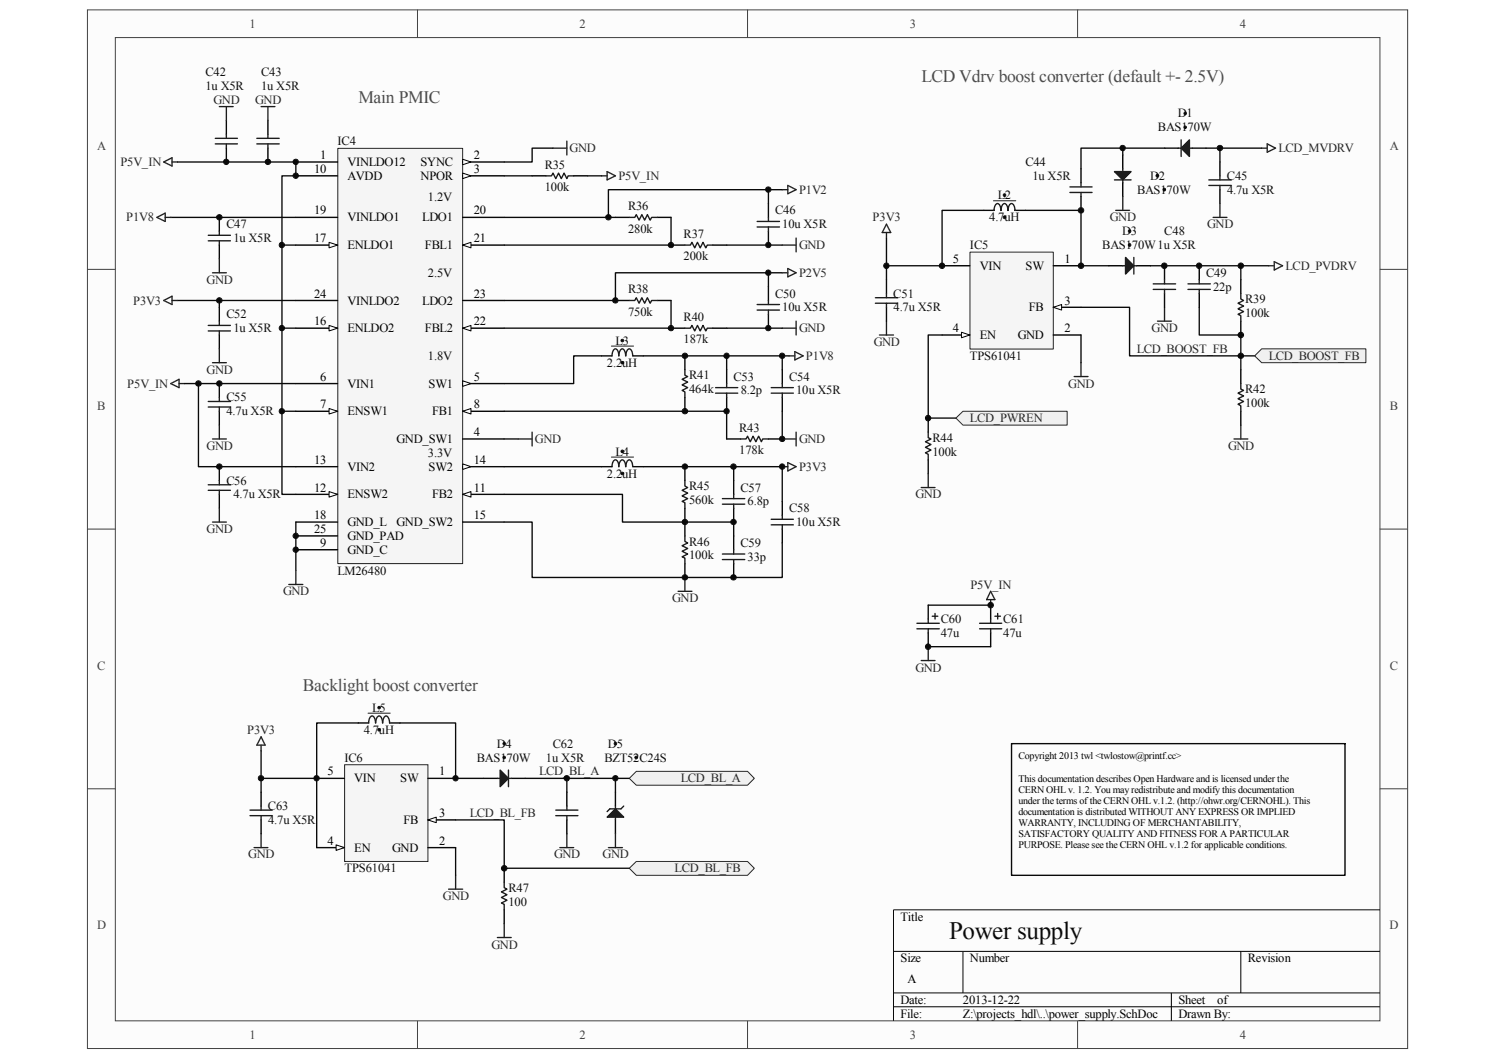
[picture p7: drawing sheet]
<svg xmlns="http://www.w3.org/2000/svg" width="297mm" height="210mm" viewBox="0 0 297 210" stroke-linecap="round" stroke-linejoin="round" font-family="sans-serif">
<defs><g id="words">
<text font-size="5" fill="#0e0e0e" x="188.6" y="186.5">Power supply</text>
<g font-size="3.5" fill="#4c4c4c">
<text x="183" y="16.3">LCD Vdrv boost converter (default +- 2.5V)</text>
<text x="71.2" y="20.4">Main PMIC</text>
<text x="60.2" y="137.4">Backlight boost converter</text>
</g>
<g font-size="2.5" fill="#404040">
<text x="49.6" y="5.5">1</text>
<text x="115.2" y="5.5">2</text>
<text x="180.7" y="5.5">3</text>
<text x="246.3" y="5.5">4</text>
<text x="19.3" y="29.9">A</text>
<text x="276.1" y="29.9">A</text>
<text x="19.3" y="81.5">B</text>
<text x="276.1" y="81.5">B</text>
<text x="19.3" y="133.1">C</text>
<text x="276.1" y="133.1">C</text>
<text x="19.3" y="184.7">D</text>
<text x="276" y="184.7">D</text>
<text x="49.6" y="206.4">1</text>
<text x="115.2" y="206.4">2</text>
<text x="180.7" y="206.4">3</text>
<text x="246.3" y="206.4">4</text>
</g>
<g font-size="2.5" fill="#0e0e0e">
<text x="40.8" y="15.1">C42</text>
<text x="40.8" y="17.8">1u X5R</text>
<text x="51.9" y="17.8">1u X5R</text>
<text x="51.9" y="15.1">C43</text>
<text x="234" y="23.3">D1</text>
<text x="67.1" y="28.8">IC4</text>
<text x="230" y="26.1">BAS170W</text>
<text x="108.2" y="33.5">R35</text>
<text x="203.7" y="33">C44</text>
<text x="205.1" y="35.7">1u X5R</text>
<text x="228.5" y="35.7">D2</text>
<text x="243.7" y="35.7">C45</text>
<text x="85" y="39.8">1.2V</text>
<text x="108.2" y="37.9">100k</text>
<text x="124.8" y="41.8">R36</text>
<text x="198.2" y="39.6">L2</text>
<text x="225.9" y="38.5">BAS170W</text>
<text x="243.8" y="38.5">4.7u X5R</text>
<text x="45" y="45.3">C47</text>
<text x="124.8" y="46.2">280k</text>
<text x="135.8" y="47.3">R37</text>
<text x="154" y="42.6">C46</text>
<text x="155.4" y="45.3">10u X5R</text>
<text x="196.5" y="44">4.7uH</text>
<text x="222.9" y="46.7">D3</text>
<text x="231.3" y="46.7">C48</text>
<text x="46.4" y="48.1">1u X5R</text>
<text x="135.8" y="51.7">200k</text>
<text x="192.7" y="49.5">IC5</text>
<text x="219" y="49.5">BAS170W1u X5R</text>
<text x="85" y="55">2.5V</text>
<text x="124.8" y="58.3">R38</text>
<text x="154" y="59.1">C50</text>
<text x="177.5" y="59.1">C51</text>
<text x="239.6" y="55">C49</text>
<text x="241" y="57.8">22p</text>
<text x="45" y="63.3">C52</text>
<text x="124.8" y="62.7">750k</text>
<text x="135.8" y="63.8">R40</text>
<text x="155.4" y="61.9">10u X5R</text>
<text x="177.5" y="61.9">4.7u X5R</text>
<text x="247.3" y="63">100k</text>
<text x="247.3" y="60.2">R39</text>
<text x="46.4" y="66">1u X5R</text>
<text x="85" y="71.5">1.8V</text>
<text x="122.3" y="68.5">L3</text>
<text x="135.8" y="68.2">187k</text>
<text x="192.7" y="71.5">TPS61041</text>
<text x="120.6" y="72.9">2.2uH</text>
<text x="136.9" y="75.4">R41</text>
<text x="145.7" y="75.6">C53</text>
<text x="156.8" y="75.6">C54</text>
<text x="45" y="82.5">4.7u X5R</text>
<text x="45" y="79.8">C55</text>
<text x="136.9" y="78.1">464k</text>
<text x="147.2" y="78.4">8.2p</text>
<text x="158.2" y="78.4">10u X5R</text>
<text x="247.3" y="78.1">R42</text>
<text x="247.3" y="80.9">100k</text>
<text x="146.9" y="85.8">R43</text>
<text x="185.2" y="87.8">R44</text>
<text x="85" y="90.8">3.3V</text>
<text x="120.6" y="94.9">2.2uH</text>
<text x="122.3" y="90.5">L4</text>
<text x="146.9" y="90.2">178k</text>
<text x="185.2" y="90.5">100k</text>
<text x="45" y="96.3">C56</text>
<text x="46.4" y="99">4.7u X5R</text>
<text x="136.9" y="97.4">R45</text>
<text x="136.9" y="100.1">560k</text>
<text x="147.1" y="97.7">C57</text>
<text x="148.5" y="100.4">6.8p</text>
<text x="156.8" y="101.8">C58</text>
<text x="158.2" y="104.5">10u X5R</text>
<text x="136.9" y="108.4">R46</text>
<text x="136.9" y="111.1">100k</text>
<text x="147.1" y="108.7">C59</text>
<text x="148.5" y="111.4">33p</text>
<text x="67.1" y="114.2">LM26480</text>
<text x="186.9" y="123.8">C60</text>
<text x="199.3" y="123.8">C61</text>
<text x="186.9" y="126.5">47u</text>
<text x="199.3" y="126.5">47u</text>
<text x="74" y="141.4">L5</text>
<text x="72.3" y="145.8">4.7uH</text>
<text x="98.7" y="148.5">D4</text>
<text x="109.8" y="148.5">C62</text>
<text x="120.8" y="148.5">D5</text>
<text x="68.5" y="151.3">IC6</text>
<text x="94.7" y="151.3">BAS170W</text>
<text x="108.5" y="151.3">1u X5R</text>
<text x="120.1" y="151.3">BZT52C24S</text>
<text x="53.2" y="161">C63</text>
<text x="53.3" y="163.7">4.7u X5R</text>
<text x="68.5" y="173.3">TPS61041</text>
<text x="101" y="179.9">100</text>
<text x="101" y="177.2">R47</text>
</g>
<g font-size="2.5" fill="#262626">
<text x="42.4" y="20.6">GND</text>
<text x="50.7" y="20.6">GND</text>
<text x="23.9" y="33">P5V_IN</text>
<text x="113.2" y="30.2">GND</text>
<text x="122.9" y="35.7">P5V_IN</text>
<text x="254" y="30.2">LCD_MVDRV</text>
<text x="158.8" y="38.5">P1V2</text>
<text x="25.1" y="44">P1V8</text>
<text x="173.4" y="44">P3V3</text>
<text x="220.5" y="44">GND</text>
<text x="239.8" y="45.3">GND</text>
<text x="158.8" y="49.5">GND</text>
<text x="255.3" y="53.6">LCD_PVDRV</text>
<text x="41" y="56.4">GND</text>
<text x="158.8" y="55">P2V5</text>
<text x="26.5" y="60.5">P3V3</text>
<text x="158.8" y="66">GND</text>
<text x="160.1" y="71.5">P1V8</text>
<text x="173.6" y="68.8">GND</text>
<text x="225.8" y="70.1">LCD_BOOST_FB</text>
<text x="228.8" y="66">GND</text>
<text x="252" y="71.5">LCD_BOOST_FB</text>
<text x="25.3" y="77">P5V_IN</text>
<text x="41" y="74.3">GND</text>
<text x="212.2" y="77">GND</text>
<text x="192.7" y="83.9">LCD_PWREN</text>
<text x="41" y="89.4">GND</text>
<text x="106.3" y="88">GND</text>
<text x="158.8" y="88">GND</text>
<text x="244" y="89.4">GND</text>
<text x="158.8" y="93.5">P3V3</text>
<text x="181.9" y="99">GND</text>
<text x="41" y="105.9">GND</text>
<text x="56.2" y="118.3">GND</text>
<text x="133.5" y="119.7">GND</text>
<text x="192.8" y="116.9">P5V_IN</text>
<text x="181.9" y="133.4">GND</text>
<text x="49.1" y="145.8">P3V3</text>
<text x="107.1" y="154.1">LCD_BL_A</text>
<text x="135.3" y="155.4">LCD_BL_A</text>
<text x="93.3" y="162.3">LCD_BL_FB</text>
<text x="49.3" y="170.6">GND</text>
<text x="110.1" y="170.6">GND</text>
<text x="119.7" y="170.6">GND</text>
<text x="134" y="173.3">LCD_BL_FB</text>
<text x="88" y="178.8">GND</text>
<text x="97.6" y="188.5">GND</text>
</g>
<g font-size="2.5">
<text x="62.4" y="34.3">10</text>
<text x="63.6" y="31.6">1</text>
<text x="69" y="33">VINLDO12</text>
<text x="69" y="35.7">AVDD</text>
<text x="83.5" y="35.7">NPOR</text>
<text x="83.5" y="33">SYNC</text>
<text x="94.1" y="31.6">2</text>
<text x="94.1" y="34.3">3</text>
<text x="62.4" y="42.6">19</text>
<text x="69" y="44">VINLDO1</text>
<text x="83.9" y="44">LDO1</text>
<text x="94.1" y="42.6">20</text>
<text x="62.4" y="48.1">17</text>
<text x="69" y="49.5">ENLDO1</text>
<text x="84.4" y="49.5">FBL1</text>
<text x="94.1" y="48.1">21</text>
<text x="189.3" y="52.2">5</text>
<text x="194.6" y="53.6">VIN</text>
<text x="203.7" y="53.6">SW</text>
<text x="211.5" y="52.2">1</text>
<text x="62.4" y="59.1">24</text>
<text x="94.1" y="59.1">23</text>
<text x="62.4" y="64.6">16</text>
<text x="69" y="60.5">VINLDO2</text>
<text x="83.9" y="60.5">LDO2</text>
<text x="94.1" y="64.6">22</text>
<text x="204.4" y="61.9">FB</text>
<text x="211.5" y="60.5">3</text>
<text x="69" y="66">ENLDO2</text>
<text x="84.4" y="66">FBL2</text>
<text x="189.3" y="66">4</text>
<text x="194.6" y="67.4">EN</text>
<text x="202.2" y="67.4">GND</text>
<text x="211.5" y="66">2</text>
<text x="63.6" y="75.6">6</text>
<text x="69" y="77">VIN1</text>
<text x="85.1" y="77">SW1</text>
<text x="94.1" y="75.6">5</text>
<text x="63.6" y="81.1">7</text>
<text x="69" y="82.5">ENSW1</text>
<text x="85.9" y="82.5">FB1</text>
<text x="94.1" y="81.1">8</text>
<text x="78.8" y="88">GND_SW1</text>
<text x="94.1" y="86.6">4</text>
<text x="62.4" y="92.2">13</text>
<text x="69" y="93.5">VIN2</text>
<text x="85.1" y="93.5">SW2</text>
<text x="94.1" y="92.2">14</text>
<text x="62.4" y="97.7">12</text>
<text x="69" y="99">ENSW2</text>
<text x="85.9" y="99">FB2</text>
<text x="94.1" y="97.7">11</text>
<text x="62.4" y="103.2">18</text>
<text x="62.4" y="105.9">25</text>
<text x="69" y="104.5">GND_L</text>
<text x="69" y="107.3">GND_PAD</text>
<text x="78.8" y="104.5">GND_SW2</text>
<text x="94.1" y="103.2">15</text>
<text x="63.6" y="108.7">9</text>
<text x="69" y="110">GND_C</text>
<text x="65" y="154.1">5</text>
<text x="70.4" y="155.4">VIN</text>
<text x="79.5" y="155.4">SW</text>
<text x="87.2" y="154.1">1</text>
<text x="65" y="167.8">4</text>
<text x="80.1" y="163.7">FB</text>
<text x="87.2" y="167.8">2</text>
<text x="87.2" y="162.3">3</text>
<text x="70.4" y="169.2">EN</text>
<text x="77.9" y="169.2">GND</text>
<text x="178.9" y="183">Title</text>
<text x="178.9" y="191.2">Size</text>
<text x="192.7" y="191.2">Number</text>
<text x="247.9" y="191.2">Revision</text>
<text x="180.3" y="195.3">A</text>
<text x="178.9" y="199.5">Date:</text>
<text x="178.9" y="202.2">File:</text>
<text x="191.3" y="199.5">2013-12-22</text>
<text x="191.3" y="202.2">Z:\projects_hdl\..\power_supply.SchDoc</text>
<text x="234.1" y="199.5">Sheet</text>
<text x="234.1" y="202.2">Drawn By:</text>
<text x="241.8" y="199.5">of</text>
</g>
<g font-size="2">
<text x="202.4" y="150.9">Copyright 2013 twl &lt;twlostow@printf.cc&gt;</text>
<text x="202.4" y="155.3">This documentation describes Open Hardware and is licensed under the</text>
<text x="202.4" y="157.5">CERN OHL v. 1.2. You may redistribute and modify this documentation</text>
<text x="202.4" y="159.7">under the terms of the CERN OHL v.1.2. (http://ohwr.org/CERNOHL). This</text>
<text x="202.4" y="161.9">documentation is distributed WITHOUT ANY EXPRESS OR IMPLIED</text>
<text x="202.4" y="164.1">WARRANTY, INCLUDING OF MERCHANTABILITY,</text>
<text x="202.4" y="166.3">SATISFACTORY QUALITY AND FITNESS FOR A PARTICULAR</text>
<text x="202.4" y="168.5">PURPOSE. Please see the CERN OHL v.1.2 for applicable conditions.</text>
</g>
</g></defs>
<path d="M17.4 2h262.2v206.3h-262.2z" fill="#fcfcfc"/>
<path d="M17.4 2h262.2v206.3h-262.2z" fill="none" stroke="#404040" stroke-width=".2"/>
<path d="M23 7.5h251.1v195.3h-251.1z" fill="#fcfcfc"/>
<g fill="none" stroke="#404040" stroke-width=".2">
<path d="M22.9 7.5h251.2v195.3h-251.2zM82.9 1.9v5.5M148.5 1.9v5.5M214.1 1.9v5.5M17.4 53.5h5.5M274.1 53.5h5.5M17.4 105.1h5.5M274.1 105.1h5.5M17.4 156.7h5.5M274.1 156.7h5.5M82.9 202.8v5.5M148.5 202.8v5.5"/>
<path d="M214.1 202.8v5.5"/>
</g>
<path d="M177.5 189h96.6M177.5 197.3h96.6M191.3 189v8.3M232.7 197.3v5.5M246.5 189v8.3M274.1 180.8h-96.6v22M177.5 200h96.6" fill="none" stroke="#000" stroke-width=".2"/>
<path d="M68.5 152h16.5v19.2h-16.5z" fill="#f5f5f5"/>
<path d="M68.5 151.9h16.5v19.3h-16.5z" fill="none" stroke="#262626" stroke-width=".2"/>
<path d="M62.9 154.6h5.5M62.9 168.4h5.5" fill="none" stroke="#000" stroke-width=".27"/>
<path d="M66.8 167.9l1.6 .5-1.6 .6z" fill="#fcfcfc"/>
<path d="M66.8 167.9l1.6 .5-1.6 .6z" fill="none" stroke="#000" stroke-width=".2"/>
<path d="M85 154.6h5.5M85 162.9h5.5" fill="none" stroke="#000" stroke-width=".27"/>
<path d="M85 162.9l1.7-.6v1.1z" fill="#fcfcfc"/>
<path d="M85 162.9l1.7-.6v1.1z" fill="none" stroke="#000" stroke-width=".2"/>
<path d="M96 154.6h2.8M101.6 154.6h2.7M85 168.4h5.5" fill="none" stroke="#000" stroke-width=".27"/>
<path d="M51.9 157.4v-2.8h11v13.8M71.2 143.6h-8.3v11M79.5 143.6h11v11h5.5M104.3 154.6h8.3v2.8M90.5 168.4v5.5" fill="none" stroke="#0e0e0e" stroke-width=".27"/>
<path d="M50.5 168.4h2.7M51.9 165.7v2.7M89.1 176.7h2.8M90.5 173.9v2.8M111.2 168.4h2.8M112.6 165.7v2.7" fill="none" stroke="#262626" stroke-width=".27"/>
<path d="M98.8 154.6h2.8" fill="none" stroke="#1c1c1c" stroke-width=".27"/>
<path d="M99.4 153l1.6 1.6-1.6 1.7z" fill="#1c1c1c"/>
<path d="M99.4 153l1.6 1.6-1.6 1.7zM101 153v3.3" fill="none" stroke="#1c1c1c" stroke-width=".27"/>
<circle cx="100.2" cy="147.7" r=".25" fill="#0e0e0e"/>
<circle cx="100.2" cy="147.7" r=".25" fill="none" stroke="#0e0e0e" stroke-width=".2"/>
<circle cx="100.2" cy="150.5" r=".25" fill="#0e0e0e"/>
<circle cx="100.2" cy="150.5" r=".25" fill="none" stroke="#0e0e0e" stroke-width=".2"/>
<path d="M112.6 154.6h12.4" fill="none" stroke="#0e0e0e" stroke-width=".27"/>
<path d="M125 154.6l1.4-1.4h22.1l1.4 1.4-1.4 1.4h-22.1z" fill-rule="evenodd" fill="#f0f0f0"/>
<path d="M125 154.6l1.4-1.4h22.1l1.4 1.4-1.4 1.4h-22.1z" fill="none" stroke="#262626" stroke-width=".2"/>
<path d="M122.3 157.4v2.7M122.3 162.9v2.8" fill="none" stroke="#000" stroke-width=".27"/>
<path d="M120.6 162.3l1.7-1.6 1.6 1.6z" fill="#1c1c1c"/>
<path d="M120.6 162.3l1.7-1.6 1.6 1.6zM122.3 160.1v2.8M123.9 160.1l-.5 .6h-2.2l-.6 .5" fill="none" stroke="#1c1c1c" stroke-width=".27"/>
<circle cx="122.3" cy="147.7" r=".26" fill="#0e0e0e"/>
<circle cx="122.3" cy="147.7" r=".26" fill="none" stroke="#0e0e0e" stroke-width=".2"/>
<circle cx="126.4" cy="150.5" r=".27" fill="#0e0e0e"/>
<circle cx="126.4" cy="150.5" r=".27" fill="none" stroke="#0e0e0e" stroke-width=".2"/>
<path d="M71.2 143.6h2M77.4 143.6h2.1" fill="none" stroke="#000" stroke-width=".27"/>
<path d="M73.2 143.6l.1-.4a.77 .77 0 0 1 .8-.9l.4 .5 .1 .8M74.6 143.6l.1-.4a.77 .77 0 0 1 .8-.9l.4 .5 .1 .8M76 143.6l.1-.4a.73 .73 0 0 1 .9-.8l.3 .7 .1 .5" fill="none" stroke="#1c1c1c" stroke-width=".27"/>
<path d="M73.1 141.7h4.4" fill="none" stroke="#1c1c1c" stroke-width=".2"/>
<circle cx="75.3" cy="140.6" r=".26" fill="#0e0e0e"/>
<circle cx="75.3" cy="140.6" r=".26" fill="none" stroke="#0e0e0e" stroke-width=".2"/>
<circle cx="75.3" cy="145" r=".26" fill="#0e0e0e"/>
<circle cx="75.3" cy="145" r=".26" fill="none" stroke="#0e0e0e" stroke-width=".2"/>
<path d="M122.3 154.6v2.8M90.5 162.9h9.7v9.6h24.8" fill="none" stroke="#0e0e0e" stroke-width=".27"/>
<path d="M120.9 168.4h2.8M122.3 165.7v2.7" fill="none" stroke="#262626" stroke-width=".27"/>
<path d="M125 172.5l1.4-1.3h22.1l1.4 1.3-1.4 1.4h-22.1z" fill-rule="evenodd" fill="#f0f0f0"/>
<path d="M125 172.5l1.4-1.3h22.1l1.4 1.3-1.4 1.4h-22.1z" fill="none" stroke="#262626" stroke-width=".2"/>
<path d="M67.1 29.5h24.8v82.5h-24.8z" fill="#f5f5f5"/>
<path d="M67.1 29.5h24.8v82.5h-24.8z" fill="none" stroke="#262626" stroke-width=".2"/>
<path d="M58.8 32.2h8.3M91.9 32.2h8.3" fill="none" stroke="#000" stroke-width=".27"/>
<path d="M91.9 31.6l1.7 .6-1.7 .5z" fill="#fcfcfc"/>
<path d="M91.9 31.6l1.7 .6-1.7 .5z" fill="none" stroke="#000" stroke-width=".2"/>
<path d="M91.9 34.9h8.3" fill="none" stroke="#000" stroke-width=".27"/>
<path d="M91.9 34.4l1.7 .5-1.7 .6z" fill="#fcfcfc"/>
<path d="M91.9 34.4l1.7 .5-1.7 .6z" fill="none" stroke="#000" stroke-width=".2"/>
<path d="M91.9 76.2h8.3M91.9 87.2h8.3" fill="none" stroke="#000" stroke-width=".27"/>
<path d="M91.9 75.7l1.7 .5-1.7 .6z" fill="#fcfcfc"/>
<path d="M91.9 75.7l1.7 .5-1.7 .6z" fill="none" stroke="#000" stroke-width=".2"/>
<path d="M58.8 76.2h8.3M58.8 81.7h8.3" fill="none" stroke="#000" stroke-width=".27"/>
<path d="M65.4 81.2l1.7 .5-1.7 .6z" fill="#fcfcfc"/>
<path d="M65.4 81.2l1.7 .5-1.7 .6z" fill="none" stroke="#000" stroke-width=".2"/>
<path d="M91.9 81.7h8.3" fill="none" stroke="#000" stroke-width=".27"/>
<path d="M91.9 81.7l1.7-.5v1.1z" fill="#fcfcfc"/>
<path d="M91.9 81.7l1.7-.5v1.1z" fill="none" stroke="#000" stroke-width=".2"/>
<path d="M58.8 34.9h8.3M91.9 98.2h8.3M58.8 109.2h8.3" fill="none" stroke="#000" stroke-width=".27"/>
<path d="M91.9 98.2l1.7-.5v1.1z" fill="#fcfcfc"/>
<path d="M91.9 98.2l1.7-.5v1.1z" fill="none" stroke="#000" stroke-width=".2"/>
<path d="M58.8 98.2h8.3" fill="none" stroke="#000" stroke-width=".27"/>
<path d="M65.4 97.7l1.7 .5-1.7 .6z" fill="#fcfcfc"/>
<path d="M65.4 97.7l1.7 .5-1.7 .6z" fill="none" stroke="#000" stroke-width=".2"/>
<path d="M58.8 92.7h8.3M91.9 92.7h8.3" fill="none" stroke="#000" stroke-width=".27"/>
<path d="M91.9 92.2l1.7 .5-1.7 .6z" fill="#fcfcfc"/>
<path d="M91.9 92.2l1.7 .5-1.7 .6z" fill="none" stroke="#000" stroke-width=".2"/>
<path d="M58.8 65.2h8.3M91.9 103.7h8.3" fill="none" stroke="#000" stroke-width=".27"/>
<path d="M65.4 64.7l1.7 .5-1.7 .6z" fill="#fcfcfc"/>
<path d="M65.4 64.7l1.7 .5-1.7 .6z" fill="none" stroke="#000" stroke-width=".2"/>
<path d="M58.8 48.7h8.3" fill="none" stroke="#000" stroke-width=".27"/>
<path d="M65.4 48.1l1.7 .6-1.7 .5z" fill="#fcfcfc"/>
<path d="M65.4 48.1l1.7 .6-1.7 .5z" fill="none" stroke="#000" stroke-width=".2"/>
<path d="M58.8 43.2h8.3M91.9 43.2h8.3M91.9 48.7h8.3M58.8 103.7h8.3" fill="none" stroke="#000" stroke-width=".27"/>
<path d="M91.9 48.7l1.7-.6v1.1z" fill="#fcfcfc"/>
<path d="M91.9 48.7l1.7-.6v1.1z" fill="none" stroke="#000" stroke-width=".2"/>
<path d="M91.9 65.2h8.3" fill="none" stroke="#000" stroke-width=".27"/>
<path d="M91.9 65.2l1.7-.5v1.1z" fill="#fcfcfc"/>
<path d="M91.9 65.2l1.7-.5v1.1z" fill="none" stroke="#000" stroke-width=".2"/>
<g fill="none" stroke="#000" stroke-width=".27">
<path d="M45 23.9v2.8M45 29.4v2.8M53.2 23.9v2.8M53.2 29.4v2.8M105.7 34.9h2.8M114 34.9h2.8M43.6 43.2v2.7M43.6 48.7v2.7M58.8 59.7h8.3M91.9 59.7h8.3M122.3 59.7h2.7M122.3 43.2h2.7"/>
<path d="M130.6 59.7h2.7M130.6 43.2h2.7M133.3 48.7h2.8M141.6 48.7h2.8M152.7 40.4v2.8M152.7 45.9v2.8M152.7 56.9v2.8M43.6 61.1v2.7M43.6 66.6v2.7M43.6 76.2v2.8M133.3 65.2h2.8M136.1 70.7v2.8"/>
<path d="M136.1 79v2.7M141.6 65.2h2.8M144.4 73.5v2.7M144.4 79v2.7M152.7 62.5v2.7M155.4 73.5v2.7M155.4 79v2.7M43.6 81.7v2.8M43.6 92.7v2.8M43.6 98.2v2.8M119.5 92.7h2.1M125.7 92.7h2.1"/>
<path d="M136.1 92.7v2.8M144.4 87.2h2.7M145.8 95.5v2.7M152.7 87.2h2.7M155.4 99.6v2.8M58.8 106.5h8.3M136.1 101v5.5M136.1 112v2.7M145.8 101v2.7M145.8 106.5v2.7M145.8 112v2.7M155.4 105.1v2.8"/>
</g>
<g fill="none" stroke="#1c1c1c" stroke-width=".27">
<path d="M42.8 28.6h4.4M42.8 27.5h4.4M45 26.7v.8M45 28.6v.8M51 28.6h4.5M51 27.5h4.5M53.2 26.7v.8M53.2 28.6v.8M108.5 34.9h1.1l.3-.5 .5 1.1 .6-1.1 .5 1.1 .6-1.1 .5 1.1 .3-.6h1.1M41.4 47.8h4.4M41.4 46.7h4.4M43.6 45.9v.8"/>
<path d="M43.6 47.8v.9M125 59.7h1.1l.3-.6 .6 1.1 .5-1.1 .6 1.1 .5-1.1 .6 1.1 .3-.5h1.1M125 43.2h1.1l.3-.6 .6 1.1 .5-1.1 .6 1.1 .5-1.1 .6 1.1 .3-.5h1.1M136.1 48.7h1.1l.3-.6 .5 1.1 .6-1.1 .5 1.1 .6-1.1 .5 1.1 .3-.5h1.1M150.4 45.1h4.5M150.4 44h4.5M152.7 43.2v.8M152.7 45.1v.8M152.7 59.7v.8M41.4 65.8h4.4M41.4 64.7h4.4M41.4 79.8h4.4"/>
<path d="M43.6 63.8v.9M43.6 65.8v.8M43.6 79v.8M136.1 73.5v1.1l.5 .2-1.1 .6 1.1 .5-1.1 .6 1.1 .5-1.1 .6 .6 .3v1.1M136.1 65.2h1.1l.3-.5 .5 1.1 .6-1.1 .5 1.1 .6-1.1 .5 1.1 .3-.6h1.1M142.2 78.1h4.4M142.2 77h4.4M144.4 76.2v.8M144.4 78.1v.9M150.4 61.6h4.5M150.4 60.5h4.5M152.7 61.6v.9"/>
<path d="M153.2 78.1h4.4M153.2 77h4.4M155.4 76.2v.8M155.4 78.1v.9M41.4 80.9h4.4M41.4 97.4h4.4M41.4 96.3h4.4M43.6 80.9v.8M43.6 95.5v.8M43.6 97.4v.8M121.6 92.7a1.29 1.29 0 0 1 .7-1.3 1.1 1.1 0 0 1 .6 1.3 1.34 1.34 0 0 1 .7-1.3 1.1 1.1 0 0 1 .7 1.3 1.29 1.29 0 0 1 .7-1.3 1.1 1.1 0 0 1 .7 1.3M136.1 95.5v1.1l.5 .3-1.1 .5 1.1 .6-1.1 .5 1.1 .6-1.1 .5 .6 .3v1.1"/>
<path d="M143.5 99.1h4.5M145.8 98.2v.9M147.1 87.2h1.1l.3-.5 .6 1.1 .5-1.1 .6 1.1 .5-1.1 .6 1.1 .2-.6h1.2M136.1 106.5v1.1l.5 .3-1.1 .5 1.1 .6-1.1 .5 1.1 .6-1.1 .5 .6 .3v1.1M143.5 100.2h4.5M143.5 111.2h4.5M143.5 110.1h4.5M145.8 100.2v.8M145.8 109.2v.9M145.8 111.2v.8M153.2 104.3h4.4M153.2 103.2h4.4"/>
<path d="M155.4 102.4v.8M155.4 104.3v.8"/>
</g>
<g fill="none" stroke="#0e0e0e" stroke-width=".27">
<path d="M35.3 32.2h23.5v2.7h-2.8v13.8M100.2 34.9h5.5M109.9 29.4h-4.2v2.8h-5.5M116.8 34.9h2.7M152.7 37.7v2.7M33.9 43.2h24.9M35.3 59.7h23.5M43.6 59.7v1.4M58.8 48.7h-2.8v16.5h2.8M100.2 43.2h22.1M133.3 59.7v5.5h-33.1M144.4 48.7h11"/>
<path d="M152.7 54.2v2.7M155.4 54.2h-33.1v5.5h-22.1M36.7 76.2h2.7M56 65.2v16.5h2.8M58.8 76.2h-19.4v16.5h19.4M144.4 70.7h12.4M144.4 65.2h11M155.4 70.7v2.8M56 81.7v16.5h2.8M100.2 98.2h23.5v5.5h22.1v2.8M100.2 81.7h44.2v5.5M100.2 87.2h2.8"/>
<path d="M145.8 92.7v2.8M155.4 81.7v5.5M58.8 103.7v9.7M100.2 103.7h5.5v11h49.7v-6.8"/>
</g>
<g fill="none" stroke="#262626" stroke-width=".27">
<path d="M32.5 32.2l1.7-.9v1.7zM34.2 32.2h1.1M43.6 21.2h2.7M45 21.2v2.7M51.9 21.2h2.7M53.2 21.2v2.7M109.9 29.4h2.7M112.6 28v2.8M119.5 34.9h1.1M120.6 34.1l1.7 .8-1.7 .8zM155.4 37.7h1.1M156.5 36.8l1.7 .9-1.7 .8z"/>
<path d="M31.2 43.2l1.6-.9v1.7zM32.5 59.7l1.7-.8v1.6zM32.8 43.2h1.1M34.2 59.7h1.1M42.2 54.2h2.8M43.6 51.4v2.8M155.4 54.2h1.1M155.4 48.7h2.8M156.5 53.3l1.7 .9-1.7 .8zM158.2 47.3v2.7M33.9 76.2l1.7-.8v1.6zM35.6 76.2h1.1"/>
<path d="M42.2 72.1h2.8M43.6 69.3v2.8M155.4 65.2h2.8M156.8 70.7h1.1M157.9 69.9l1.7 .8-1.7 .8zM158.2 63.8v2.8M42.2 87.2h2.8M43.6 84.5v2.7M103 87.2h2.7M105.7 85.9v2.7M155.4 92.7h1.1M155.4 87.2h2.8"/>
<path d="M156.5 91.9l1.7 .8-1.7 .9zM158.2 85.9v2.7M42.2 103.7h2.8M43.6 101v2.7M57.4 116.1h2.8M58.8 113.4v2.7M134.7 117.5h2.8M136.1 114.7v2.8"/>
</g>
<path d="M121.5 90.8h4.4" fill="none" stroke="#1c1c1c" stroke-width=".2"/>
<circle cx="123.6" cy="89.7" r=".27" fill="#0e0e0e"/>
<circle cx="123.6" cy="89.7" r=".27" fill="none" stroke="#0e0e0e" stroke-width=".2"/>
<circle cx="123.6" cy="94.1" r=".27" fill="#0e0e0e"/>
<circle cx="123.6" cy="94.1" r=".27" fill="none" stroke="#0e0e0e" stroke-width=".2"/>
<path d="M119.5 70.7h2.1M125.7 70.7h2.1" fill="none" stroke="#000" stroke-width=".27"/>
<path d="M121.6 70.7a1.36 1.36 0 0 1 .7-1.4 1.15 1.15 0 0 1 .6 1.4 1.42 1.42 0 0 1 .7-1.4 1.15 1.15 0 0 1 .7 1.4 1.36 1.36 0 0 1 .7-1.4 1.15 1.15 0 0 1 .7 1.4" fill="none" stroke="#1c1c1c" stroke-width=".27"/>
<path d="M121.5 68.8h4.4" fill="none" stroke="#1c1c1c" stroke-width=".2"/>
<circle cx="123.6" cy="67.7" r=".26" fill="#0e0e0e"/>
<circle cx="123.6" cy="67.7" r=".26" fill="none" stroke="#0e0e0e" stroke-width=".2"/>
<circle cx="123.6" cy="72.1" r=".27" fill="#0e0e0e"/>
<circle cx="123.6" cy="72.1" r=".27" fill="none" stroke="#0e0e0e" stroke-width=".2"/>
<path d="M119.5 70.7h-5.5v5.5h-13.8M127.8 70.7h16.6v2.8M100.2 92.7h19.3M127.8 92.7h27.6v6.9M51.9 149.1v5.5" fill="none" stroke="#0e0e0e" stroke-width=".27"/>
<path d="M51.9 146.4l.8 1.6h-1.7zM51.9 148v1.1" fill="none" stroke="#262626" stroke-width=".27"/>
<path d="M51.9 157.4v2.7M112.6 157.4v2.7M51.9 162.9v2.8M112.6 162.9v2.8" fill="none" stroke="#000" stroke-width=".27"/>
<path d="M49.7 162.1h4.4M49.7 161h4.4M51.9 160.1v.9M51.9 162.1v.8M110.4 162.1h4.4M110.4 161h4.4M112.6 160.1v.9M112.6 162.1v.8" fill="none" stroke="#1c1c1c" stroke-width=".27"/>
<path d="M192.7 50.1h16.6v19.3h-16.6z" fill="#f5f5f5"/>
<path d="M192.7 50.1h16.6v19.3h-16.6z" fill="none" stroke="#262626" stroke-width=".2"/>
<path d="M187.2 52.8h5.5M187.2 66.6h5.5" fill="none" stroke="#000" stroke-width=".27"/>
<path d="M191 66l1.7 .6-1.7 .5z" fill="#fcfcfc"/>
<path d="M191 66l1.7 .6-1.7 .5z" fill="none" stroke="#000" stroke-width=".2"/>
<path d="M209.3 52.8h5.5M209.3 61.1h5.5" fill="none" stroke="#000" stroke-width=".27"/>
<path d="M209.3 61.1l1.6-.6v1.1z" fill="#fcfcfc"/>
<path d="M209.3 61.1l1.6-.6v1.1z" fill="none" stroke="#000" stroke-width=".2"/>
<path d="M220.3 52.8h2.8M225.8 52.8h2.8M209.3 66.6h5.5" fill="none" stroke="#000" stroke-width=".27"/>
<path d="M174.7 66.6h2.8M176.1 63.8v2.8M213.4 74.8h2.8M214.8 72.1v2.7M230 63.8h2.7M231.3 61.1v2.7" fill="none" stroke="#262626" stroke-width=".27"/>
<path d="M203.7 41.8h11.1v11h5.5M228.6 52.8h23.4M214.8 66.6v5.5" fill="none" stroke="#0e0e0e" stroke-width=".27"/>
<path d="M223.1 52.8h2.7" fill="none" stroke="#1c1c1c" stroke-width=".27"/>
<path d="M223.6 51.1l1.7 1.7-1.7 1.7z" fill="#1c1c1c"/>
<path d="M223.6 51.1l1.7 1.7-1.7 1.7zM225.3 51.1v3.4" fill="none" stroke="#1c1c1c" stroke-width=".27"/>
<circle cx="224.4" cy="45.9" r=".27" fill="#0e0e0e"/>
<circle cx="224.4" cy="45.9" r=".27" fill="none" stroke="#0e0e0e" stroke-width=".2"/>
<circle cx="224.4" cy="48.7" r=".26" fill="#0e0e0e"/>
<circle cx="224.4" cy="48.7" r=".26" fill="none" stroke="#0e0e0e" stroke-width=".2"/>
<path d="M195.5 41.8h2M201.6 41.8h2.1" fill="none" stroke="#000" stroke-width=".27"/>
<path d="M197.5 41.8a1.34 1.34 0 0 1 .7-1.4 1.3 1.3 0 0 1 .6 1.4h.1a1.29 1.29 0 0 1 .7-1.4 1.3 1.3 0 0 1 .6 1.4M200.3 41.8a1.29 1.29 0 0 1 .7-1.4 1.3 1.3 0 0 1 .6 1.4" fill="none" stroke="#1c1c1c" stroke-width=".27"/>
<path d="M197.4 39.9h4.4" fill="none" stroke="#1c1c1c" stroke-width=".2"/>
<circle cx="199.5" cy="38.8" r=".27" fill="#0e0e0e"/>
<circle cx="199.5" cy="38.8" r=".27" fill="none" stroke="#0e0e0e" stroke-width=".2"/>
<circle cx="199.5" cy="43.2" r=".27" fill="#0e0e0e"/>
<circle cx="199.5" cy="43.2" r=".27" fill="none" stroke="#0e0e0e" stroke-width=".2"/>
<path d="M176.1 44.5l.9 1.7h-1.7zM176.1 46.2v1.1M252 52.8h1.1M253.1 52l1.7 .8-1.7 .8zM245.1 87.2h2.8M246.5 84.5v2.7" fill="none" stroke="#262626" stroke-width=".27"/>
<path d="M214.8 33.5v2.8M214.8 39v2.8M176.1 55.6v2.7M231.3 52.8v2.8M231.3 58.3v2.8M238.2 52.8v2.8M238.2 58.3v2.8M246.5 55.6v2.7M176.1 61.1v2.7M246.5 63.8v2.8M246.5 73.5v2.7M246.5 81.7v2.8" fill="none" stroke="#000" stroke-width=".27"/>
<g fill="none" stroke="#1c1c1c" stroke-width=".27">
<path d="M212.6 38.2h4.4M212.6 37.1h4.4M214.8 36.3v.8M214.8 38.2v.8M173.9 59.1h4.4M176.1 58.3v.8M229.1 57.5h4.4M229.1 56.4h4.4M231.3 55.6v.8M231.3 57.5v.8M236 57.5h4.4M236 56.4h4.4"/>
<path d="M238.2 55.6v.8M238.2 57.5v.8M246.5 58.3v1.1l.6 .3-1.1 .5 1.1 .6-1.1 .6 1.1 .5-1.1 .6 .5 .2v1.1M173.9 60.2h4.4M176.1 60.2v.9M246.5 76.2v1.1l.6 .3-1.1 .5 1.1 .6-1.1 .5 1.1 .6-1.1 .5 .5 .3v1.1"/>
</g>
<path d="M246.5 52.8v2.8M249.3 70.7h-2.8v2.8" fill="none" stroke="#0e0e0e" stroke-width=".27"/>
<path d="M250.6 69.3h20.7v2.8h-20.7l-1.3-1.4z" fill-rule="evenodd" fill="#f0f0f0"/>
<path d="M250.6 69.3h20.7v2.8h-20.7l-1.3-1.4z" fill="none" stroke="#262626" stroke-width=".2"/>
<path d="M176.1 52.8v2.8M195.5 41.8h-8.3v11h-11.1v-5.5M187.2 66.6h-2.8v16.5h5.5" fill="none" stroke="#0e0e0e" stroke-width=".27"/>
<path d="M184.4 83.1v2.8M184.4 91.4v2.7" fill="none" stroke="#000" stroke-width=".27"/>
<path d="M184.4 85.9v1.1l.6 .2-1.1 .6 1.1 .5-1.1 .6 1.1 .5-1.1 .6 .5 .3v1.1" fill="none" stroke="#1c1c1c" stroke-width=".27"/>
<path d="M183 96.9h2.8M184.4 94.1v2.8" fill="none" stroke="#262626" stroke-width=".27"/>
<path d="M189.9 83.1l1.4-1.4h20.7v2.8h-20.7z" fill-rule="evenodd" fill="#f0f0f0"/>
<path d="M189.9 83.1l1.4-1.4h20.7v2.8h-20.7z" fill="none" stroke="#262626" stroke-width=".2"/>
<path d="M214.8 61.1h9.6v9.6h22.1v-4.1h-8.3v-5.5" fill="none" stroke="#0e0e0e" stroke-width=".27"/>
<path d="M223.1 30.8v2.7M223.1 36.3v2.7" fill="none" stroke="#000" stroke-width=".27"/>
<path d="M223.1 33.5v2.8" fill="none" stroke="#1c1c1c" stroke-width=".27"/>
<path d="M221.4 34.1h3.3l-1.6 1.6z" fill="#1c1c1c"/>
<path d="M221.4 34.1h3.3l-1.6 1.6zM221.4 35.7h3.3" fill="none" stroke="#1c1c1c" stroke-width=".27"/>
<circle cx="229.9" cy="34.9" r=".27" fill="#0e0e0e"/>
<circle cx="229.9" cy="34.9" r=".27" fill="none" stroke="#0e0e0e" stroke-width=".2"/>
<circle cx="231.3" cy="37.7" r=".27" fill="#0e0e0e"/>
<circle cx="231.3" cy="37.7" r=".27" fill="none" stroke="#0e0e0e" stroke-width=".2"/>
<path d="M231.3 29.4h2.8M236.8 29.4h2.8" fill="none" stroke="#000" stroke-width=".27"/>
<path d="M234.1 29.4h2.7" fill="none" stroke="#1c1c1c" stroke-width=".27"/>
<path d="M234.6 29.4l1.7-1.6v3.3z" fill="#1c1c1c"/>
<path d="M234.6 29.4l1.7-1.6v3.3zM234.6 27.8v3.3" fill="none" stroke="#1c1c1c" stroke-width=".27"/>
<circle cx="235.5" cy="22.5" r=".25" fill="#0e0e0e"/>
<circle cx="235.5" cy="22.5" r=".25" fill="none" stroke="#0e0e0e" stroke-width=".2"/>
<circle cx="235.5" cy="25.3" r=".25" fill="#0e0e0e"/>
<circle cx="235.5" cy="25.3" r=".25" fill="none" stroke="#0e0e0e" stroke-width=".2"/>
<path d="M223.1 39v2.8M250.6 29.4h1.1M251.7 28.6l1.7 .8-1.7 .8zM221.7 41.8h2.7M241 43.2h2.7M242.4 40.4v2.8M196.8 117.5l.9 1.6h-1.7zM196.8 119.1v1.1M183 131.2h2.8M184.4 128.5v2.7M98.8 186.3h2.8M100.2 183.5v2.8" fill="none" stroke="#262626" stroke-width=".27"/>
<path d="M155.4 37.7h-34.5v5.5M223.1 29.4v1.4M231.3 29.4h-16.5v4.1M239.6 29.4h2.8v2.8M242.4 29.4h8.2M133.3 43.2v5.5h-33.1M184.4 120.2h12.4M184.4 128.5h12.4" fill="none" stroke="#0e0e0e" stroke-width=".27"/>
<path d="M242.4 32.2v2.7M242.4 37.7v2.7M184.4 120.2v2.8M184.4 125.7v2.8M196.8 120.2v2.8M196.8 125.7v2.8M201 147.7h66.2v26.2h-66.2zM100.2 172.5v2.8M100.2 180.8v2.7" fill="none" stroke="#000" stroke-width=".27"/>
<g fill="none" stroke="#1c1c1c" stroke-width=".27">
<path d="M240.2 36.8h4.4M240.2 35.7h4.4M242.4 34.9v.8M242.4 36.8v.9M182.2 123.8h4.4M182.2 124.9h4.4M184.4 123v.8M184.4 124.9v.8M185.2 122.4h1.1M185.8 121.9v1.1M194.6 123.8h4.4M194.6 124.9h4.4"/>
<path d="M196.8 123v.8M196.8 124.9v.8M197.7 122.4h1.1M198.2 121.9v1.1M100.2 175.3v1.1l.5 .3-1.1 .5 1.1 .6-1.1 .5 1.1 .6-1.1 .5 .6 .3v1.1"/>
</g>
<circle cx="39.4" cy="76.2" r=".54" fill="#0e0e0e"/>
<circle cx="39.4" cy="76.2" r=".54" fill="none" stroke="#0e0e0e" stroke-width=".2"/>
<circle cx="43.6" cy="92.7" r=".54" fill="#0e0e0e"/>
<circle cx="43.6" cy="92.7" r=".54" fill="none" stroke="#0e0e0e" stroke-width=".2"/>
<circle cx="43.6" cy="76.2" r=".54" fill="#0e0e0e"/>
<circle cx="43.6" cy="76.2" r=".54" fill="none" stroke="#0e0e0e" stroke-width=".2"/>
<circle cx="43.6" cy="59.7" r=".54" fill="#0e0e0e"/>
<circle cx="43.6" cy="59.7" r=".54" fill="none" stroke="#0e0e0e" stroke-width=".2"/>
<circle cx="43.6" cy="43.2" r=".54" fill="#0e0e0e"/>
<circle cx="43.6" cy="43.2" r=".54" fill="none" stroke="#0e0e0e" stroke-width=".2"/>
<circle cx="44.9" cy="32.2" r=".54" fill="#0e0e0e"/>
<circle cx="44.9" cy="32.2" r=".54" fill="none" stroke="#0e0e0e" stroke-width=".2"/>
<circle cx="51.8" cy="154.6" r=".53" fill="#0e0e0e"/>
<circle cx="51.8" cy="154.6" r=".53" fill="none" stroke="#0e0e0e" stroke-width=".2"/>
<circle cx="53.2" cy="32.2" r=".54" fill="#0e0e0e"/>
<circle cx="53.2" cy="32.2" r=".54" fill="none" stroke="#0e0e0e" stroke-width=".2"/>
<circle cx="56" cy="81.7" r=".54" fill="#0e0e0e"/>
<circle cx="56" cy="81.7" r=".54" fill="none" stroke="#0e0e0e" stroke-width=".2"/>
<circle cx="56" cy="65.2" r=".54" fill="#0e0e0e"/>
<circle cx="56" cy="65.2" r=".54" fill="none" stroke="#0e0e0e" stroke-width=".2"/>
<circle cx="56" cy="48.7" r=".54" fill="#0e0e0e"/>
<circle cx="56" cy="48.7" r=".54" fill="none" stroke="#0e0e0e" stroke-width=".2"/>
<circle cx="58.8" cy="109.2" r=".53" fill="#0e0e0e"/>
<circle cx="58.8" cy="109.2" r=".53" fill="none" stroke="#0e0e0e" stroke-width=".2"/>
<circle cx="58.8" cy="106.5" r=".53" fill="#0e0e0e"/>
<circle cx="58.8" cy="106.5" r=".53" fill="none" stroke="#0e0e0e" stroke-width=".2"/>
<circle cx="58.8" cy="34.9" r=".53" fill="#0e0e0e"/>
<circle cx="58.8" cy="34.9" r=".53" fill="none" stroke="#0e0e0e" stroke-width=".2"/>
<circle cx="58.8" cy="32.2" r=".53" fill="#0e0e0e"/>
<circle cx="58.8" cy="32.2" r=".53" fill="none" stroke="#0e0e0e" stroke-width=".2"/>
<circle cx="62.9" cy="154.6" r=".54" fill="#0e0e0e"/>
<circle cx="62.9" cy="154.6" r=".54" fill="none" stroke="#0e0e0e" stroke-width=".2"/>
<circle cx="90.5" cy="154.6" r=".53" fill="#0e0e0e"/>
<circle cx="90.5" cy="154.6" r=".53" fill="none" stroke="#0e0e0e" stroke-width=".2"/>
<circle cx="100.2" cy="172.5" r=".55" fill="#0e0e0e"/>
<circle cx="100.2" cy="172.5" r=".55" fill="none" stroke="#0e0e0e" stroke-width=".2"/>
<circle cx="112.6" cy="154.6" r=".53" fill="#0e0e0e"/>
<circle cx="112.6" cy="154.6" r=".53" fill="none" stroke="#0e0e0e" stroke-width=".2"/>
<circle cx="120.9" cy="43.2" r=".54" fill="#0e0e0e"/>
<circle cx="120.9" cy="43.2" r=".54" fill="none" stroke="#0e0e0e" stroke-width=".2"/>
<circle cx="122.2" cy="154.6" r=".53" fill="#0e0e0e"/>
<circle cx="122.2" cy="154.6" r=".53" fill="none" stroke="#0e0e0e" stroke-width=".2"/>
<circle cx="122.2" cy="59.7" r=".53" fill="#0e0e0e"/>
<circle cx="122.2" cy="59.7" r=".53" fill="none" stroke="#0e0e0e" stroke-width=".2"/>
<circle cx="133.3" cy="65.2" r=".53" fill="#0e0e0e"/>
<circle cx="133.3" cy="65.2" r=".53" fill="none" stroke="#0e0e0e" stroke-width=".2"/>
<circle cx="133.3" cy="48.7" r=".52" fill="#0e0e0e"/>
<circle cx="133.3" cy="48.7" r=".52" fill="none" stroke="#0e0e0e" stroke-width=".2"/>
<circle cx="136.1" cy="114.7" r=".54" fill="#0e0e0e"/>
<circle cx="136.1" cy="114.7" r=".54" fill="none" stroke="#0e0e0e" stroke-width=".2"/>
<circle cx="136.1" cy="103.7" r=".54" fill="#0e0e0e"/>
<circle cx="136.1" cy="103.7" r=".54" fill="none" stroke="#0e0e0e" stroke-width=".2"/>
<circle cx="136.1" cy="92.7" r=".54" fill="#0e0e0e"/>
<circle cx="136.1" cy="92.7" r=".54" fill="none" stroke="#0e0e0e" stroke-width=".2"/>
<circle cx="136.1" cy="81.7" r=".54" fill="#0e0e0e"/>
<circle cx="136.1" cy="81.7" r=".54" fill="none" stroke="#0e0e0e" stroke-width=".2"/>
<circle cx="136.1" cy="70.7" r=".54" fill="#0e0e0e"/>
<circle cx="136.1" cy="70.7" r=".54" fill="none" stroke="#0e0e0e" stroke-width=".2"/>
<circle cx="144.3" cy="81.7" r=".53" fill="#0e0e0e"/>
<circle cx="144.3" cy="81.7" r=".53" fill="none" stroke="#0e0e0e" stroke-width=".2"/>
<circle cx="144.3" cy="70.7" r=".53" fill="#0e0e0e"/>
<circle cx="144.3" cy="70.7" r=".53" fill="none" stroke="#0e0e0e" stroke-width=".2"/>
<circle cx="145.7" cy="114.7" r=".54" fill="#0e0e0e"/>
<circle cx="145.7" cy="114.7" r=".54" fill="none" stroke="#0e0e0e" stroke-width=".2"/>
<circle cx="145.7" cy="103.7" r=".54" fill="#0e0e0e"/>
<circle cx="145.7" cy="103.7" r=".54" fill="none" stroke="#0e0e0e" stroke-width=".2"/>
<circle cx="145.7" cy="92.7" r=".54" fill="#0e0e0e"/>
<circle cx="145.7" cy="92.7" r=".54" fill="none" stroke="#0e0e0e" stroke-width=".2"/>
<circle cx="152.6" cy="65.2" r=".54" fill="#0e0e0e"/>
<circle cx="152.6" cy="65.2" r=".54" fill="none" stroke="#0e0e0e" stroke-width=".2"/>
<circle cx="152.6" cy="54.2" r=".54" fill="#0e0e0e"/>
<circle cx="152.6" cy="54.2" r=".54" fill="none" stroke="#0e0e0e" stroke-width=".2"/>
<circle cx="152.6" cy="48.7" r=".54" fill="#0e0e0e"/>
<circle cx="152.6" cy="48.7" r=".54" fill="none" stroke="#0e0e0e" stroke-width=".2"/>
<circle cx="152.6" cy="37.7" r=".54" fill="#0e0e0e"/>
<circle cx="152.6" cy="37.7" r=".54" fill="none" stroke="#0e0e0e" stroke-width=".2"/>
<circle cx="155.4" cy="92.7" r=".53" fill="#0e0e0e"/>
<circle cx="155.4" cy="92.7" r=".53" fill="none" stroke="#0e0e0e" stroke-width=".2"/>
<circle cx="155.4" cy="87.2" r=".53" fill="#0e0e0e"/>
<circle cx="155.4" cy="87.2" r=".53" fill="none" stroke="#0e0e0e" stroke-width=".2"/>
<circle cx="155.4" cy="70.7" r=".53" fill="#0e0e0e"/>
<circle cx="155.4" cy="70.7" r=".53" fill="none" stroke="#0e0e0e" stroke-width=".2"/>
<circle cx="176.1" cy="52.8" r=".53" fill="#0e0e0e"/>
<circle cx="176.1" cy="52.8" r=".53" fill="none" stroke="#0e0e0e" stroke-width=".2"/>
<circle cx="184.4" cy="128.5" r=".54" fill="#0e0e0e"/>
<circle cx="184.4" cy="128.5" r=".54" fill="none" stroke="#0e0e0e" stroke-width=".2"/>
<circle cx="184.4" cy="83.1" r=".54" fill="#0e0e0e"/>
<circle cx="184.4" cy="83.1" r=".54" fill="none" stroke="#0e0e0e" stroke-width=".2"/>
<circle cx="187.1" cy="52.8" r=".53" fill="#0e0e0e"/>
<circle cx="187.1" cy="52.8" r=".53" fill="none" stroke="#0e0e0e" stroke-width=".2"/>
<circle cx="196.8" cy="120.2" r=".55" fill="#0e0e0e"/>
<circle cx="196.8" cy="120.2" r=".55" fill="none" stroke="#0e0e0e" stroke-width=".2"/>
<circle cx="214.8" cy="52.8" r=".55" fill="#0e0e0e"/>
<circle cx="214.8" cy="52.8" r=".55" fill="none" stroke="#0e0e0e" stroke-width=".2"/>
<circle cx="214.8" cy="41.8" r=".55" fill="#0e0e0e"/>
<circle cx="214.8" cy="41.8" r=".55" fill="none" stroke="#0e0e0e" stroke-width=".2"/>
<circle cx="223" cy="29.4" r=".53" fill="#0e0e0e"/>
<circle cx="223" cy="29.4" r=".53" fill="none" stroke="#0e0e0e" stroke-width=".2"/>
<circle cx="231.3" cy="52.8" r=".55" fill="#0e0e0e"/>
<circle cx="231.3" cy="52.8" r=".55" fill="none" stroke="#0e0e0e" stroke-width=".2"/>
<circle cx="238.2" cy="52.8" r=".54" fill="#0e0e0e"/>
<circle cx="238.2" cy="52.8" r=".54" fill="none" stroke="#0e0e0e" stroke-width=".2"/>
<circle cx="242.4" cy="29.4" r=".54" fill="#0e0e0e"/>
<circle cx="242.4" cy="29.4" r=".54" fill="none" stroke="#0e0e0e" stroke-width=".2"/>
<circle cx="246.5" cy="70.7" r=".54" fill="#0e0e0e"/>
<circle cx="246.5" cy="70.7" r=".54" fill="none" stroke="#0e0e0e" stroke-width=".2"/>
<circle cx="246.5" cy="66.6" r=".55" fill="#0e0e0e"/>
<circle cx="246.5" cy="66.6" r=".55" fill="none" stroke="#0e0e0e" stroke-width=".2"/>
<circle cx="246.5" cy="52.8" r=".55" fill="#0e0e0e"/>
<circle cx="246.5" cy="52.8" r=".55" fill="none" stroke="#0e0e0e" stroke-width=".2"/>
<use href="#words"/>
</svg>
